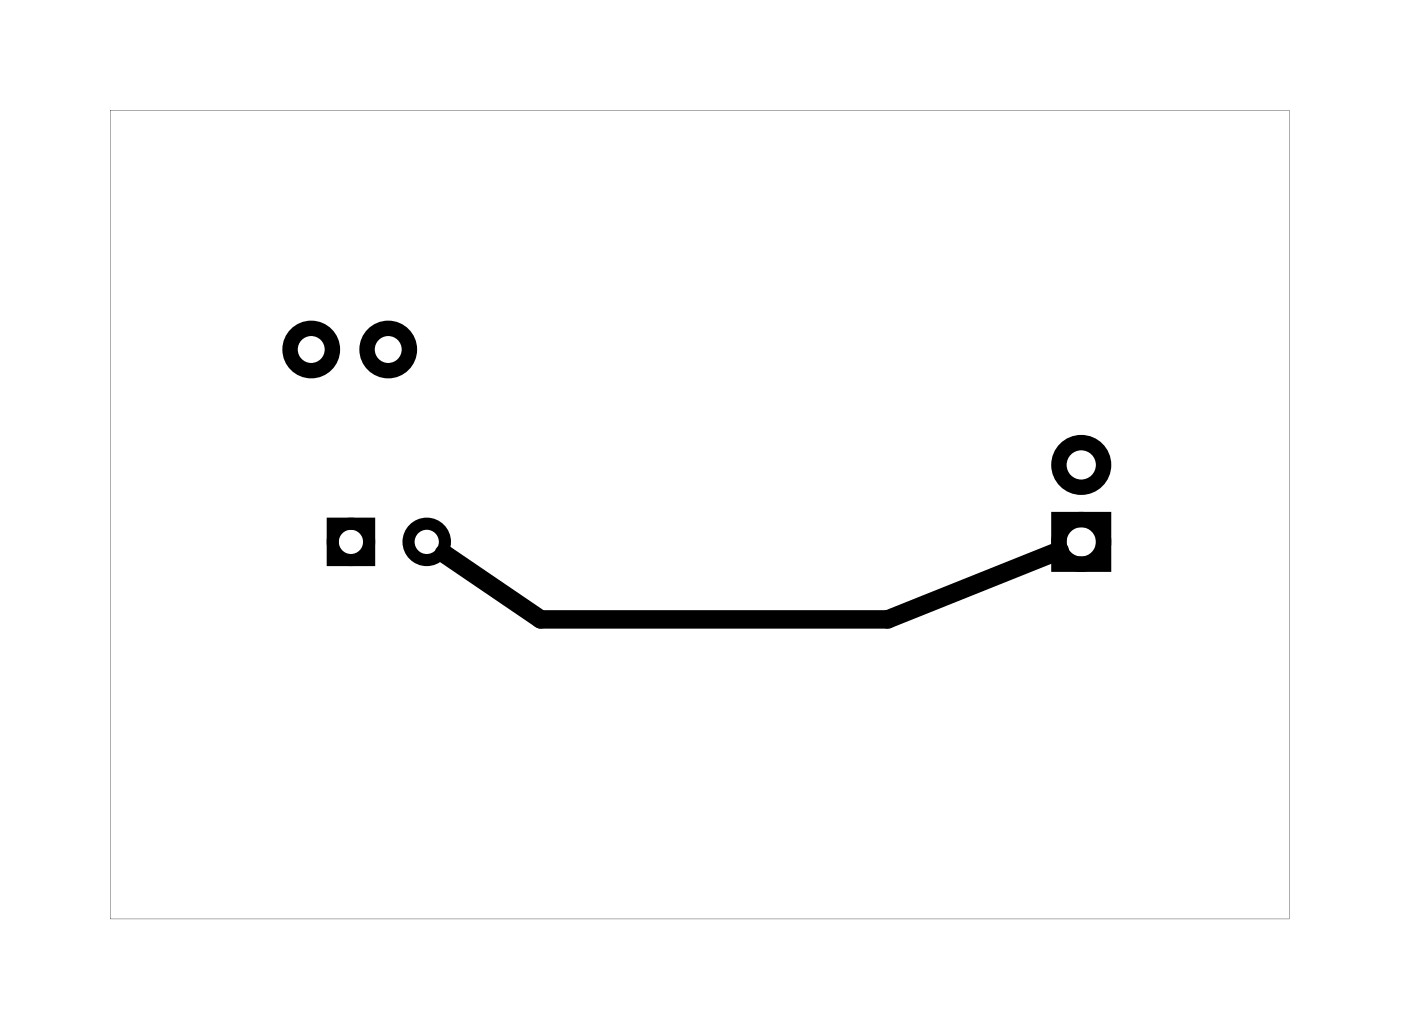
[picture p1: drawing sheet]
<svg xmlns="http://www.w3.org/2000/svg" width="46mm" height="34mm" viewBox="0 0 46 34" stroke-linecap="round" stroke-linejoin="round" font-family="sans-serif">
<path d="M3.6 3.6v26.7h38.9v-26.7zM3.6 3.6h38.9v26.7h-38.9z" fill="#000"/>
<g fill="none" stroke="#000" stroke-width=".51">
<path d="M34.9 17.2h1.5v1.4h-1.5z"/>
<circle cx="10.3" cy="11.5" r=".7"/>
<circle cx="12.8" cy="11.5" r=".7"/>
<circle cx="35.7" cy="15.3" r=".74"/>
<circle cx="35.7" cy="17.9" r=".74"/>
</g>
<g fill="none" stroke="#000" stroke-width=".4">
<path d="M11 17.3h1.2v1.2h-1.2z"/>
<circle cx="11.6" cy="17.9" r=".6"/>
<circle cx="14.1" cy="17.9" r=".6"/>
</g>
<path d="M35 18.2l-5.7 2.2h-11.5l-3.2-2.1" fill="none" stroke="#000" stroke-width=".61"/>
</svg>
